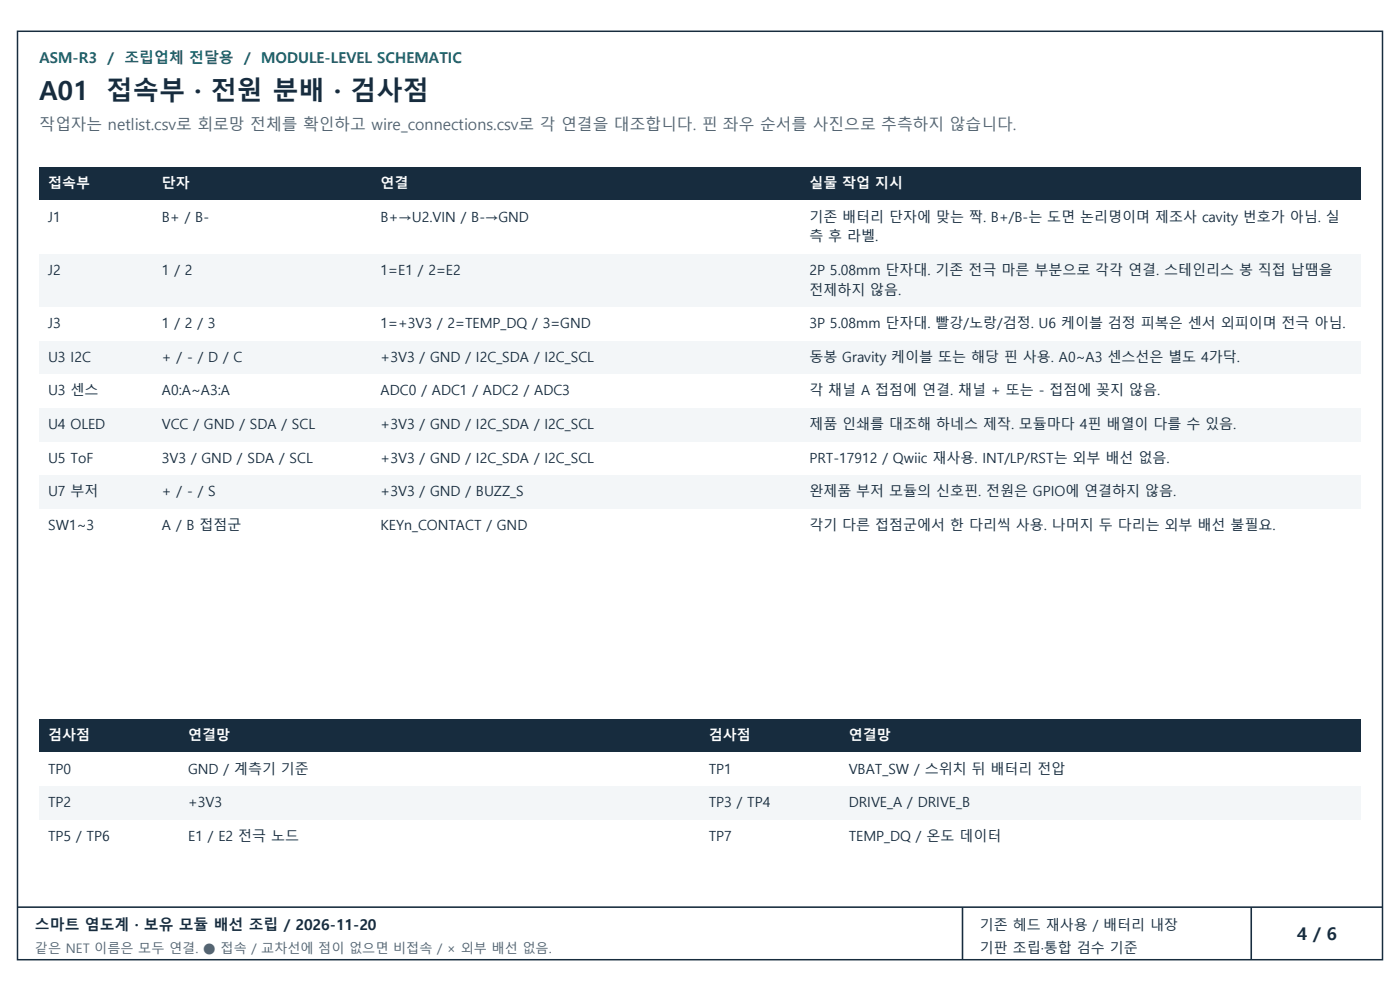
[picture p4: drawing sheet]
<svg xmlns="http://www.w3.org/2000/svg" width="420mm" height="297mm" viewBox="0 0 420 297" stroke-linecap="round" stroke-linejoin="round" font-family="sans-serif">
<defs><g id="words">
<g font-size="7.9" fill="#172c3e">
<text x="11.8" y="30.1">A01</text>
<text x="32" y="30.1">접속부 · 전원 분배 · 검사점</text>
</g>
<text font-size="5.2" fill="#172c3e" x="389" y="281.6">4 / 6</text>
<text font-size="4.7" fill="#526471" x="11.8" y="39">작업자는 netlist.csv로 회로망 전체를 확인하고 wire_connections.csv로 각 연결을 대조합니다. 핀 좌우 순서를 사진으로 추측하지 않습니다.</text>
<g font-size="4.5" fill="#076d70">
<text x="11.8" y="18.8">ASM-R3</text>
<text x="32.2" y="18.8">/ 조립업체 전달용</text>
<text x="73.3" y="18.8">/ MODULE-LEVEL SCHEMATIC</text>
</g>
<text font-size="4.5" fill="#172c3e" x="10.5" y="278.7">스마트 염도계 · 보유 모듈 배선 조립 / 2026-11-20</text>
<g font-size="4.2" fill="#fff">
<text x="14.4" y="56.4">접속부</text>
<text x="48.6" y="56.4">단자</text>
<text x="114.2" y="56.4">연결</text>
<text x="242.8" y="56.4">실물 작업 지시</text>
<text x="14.4" y="221.7">검사점</text>
<text x="56.4" y="221.7">연결망</text>
<text x="212.6" y="221.7">검사점</text>
<text x="254.6" y="221.7">연결망</text>
</g>
<g font-size="4.2" fill="#172c3e">
<text x="14.4" y="66.4">J1</text>
<text x="48.6" y="66.4">B+ / B-</text>
<text x="114.2" y="66.4">B+→U2.VIN / B-→GND</text>
<text x="242.8" y="66.4">기존 배터리 단자에 맞는 짝. B+/B-는 도면 논리명이며 제조사 cavity 번호가 아님. 실</text>
<text x="242.8" y="72.3">측 후 라벨.</text>
<text x="14.4" y="82.4">J2</text>
<text x="48.6" y="82.4">1 / 2</text>
<text x="114.2" y="82.4">1=E1 / 2=E2</text>
<text x="242.8" y="82.4">2P 5.08mm 단자대. 기존 전극 마른 부분으로 각각 연결. 스테인리스 봉 직접 납땜을</text>
<text x="242.8" y="88.3">전제하지 않음.</text>
<text x="14.4" y="98.4">J3</text>
<text x="48.6" y="98.4">1 / 2 / 3</text>
<text x="114.2" y="98.4">1=+3V3 / 2=TEMP_DQ / 3=GND</text>
<text x="242.8" y="98.4">3P 5.08mm 단자대. 빨강/노랑/검정. U6 케이블 검정 피복은 센서 외피이며 전극 아님.</text>
<text x="14.4" y="108.4">U3 I2C</text>
<text x="48.6" y="108.4">+ / - / D / C</text>
<text x="114.2" y="108.4">+3V3 / GND / I2C_SDA / I2C_SCL</text>
<text x="242.8" y="108.4">동봉 Gravity 케이블 또는 해당 핀 사용. A0~A3 센스선은 별도 4가닥.</text>
<text x="14.4" y="118.5">U3 센스</text>
<text x="48.6" y="118.5">A0:A~A3:A</text>
<text x="114.2" y="118.5">ADC0 / ADC1 / ADC2 / ADC3</text>
<text x="242.8" y="118.5">각 채널 A 접점에 연결. 채널 + 또는 - 접점에 꽂지 않음.</text>
<text x="14.4" y="128.6">U4 OLED</text>
<text x="48.6" y="128.6">VCC / GND / SDA / SCL</text>
<text x="114.2" y="128.6">+3V3 / GND / I2C_SDA / I2C_SCL</text>
<text x="242.8" y="128.6">제품 인쇄를 대조해 하네스 제작. 모듈마다 4핀 배열이 다를 수 있음.</text>
<text x="14.4" y="138.7">U5 ToF</text>
<text x="48.6" y="138.7">3V3 / GND / SDA / SCL</text>
<text x="114.2" y="138.7">+3V3 / GND / I2C_SDA / I2C_SCL</text>
<text x="242.8" y="138.7">PRT-17912 / Qwiic 재사용. INT/LP/RST는 외부 배선 없음.</text>
<text x="14.4" y="148.8">U7 부저</text>
<text x="48.6" y="148.8">+ / - / S</text>
<text x="114.2" y="148.8">+3V3 / GND / BUZZ_S</text>
<text x="242.8" y="148.8">완제품 부저 모듈의 신호핀. 전원은 GPIO에 연결하지 않음.</text>
<text x="14.4" y="158.8">SW1~3</text>
<text x="48.6" y="158.8">A / B 접점군</text>
<text x="114.2" y="158.8">KEYn_CONTACT / GND</text>
<text x="242.8" y="158.8">각기 다른 접점군에서 한 다리씩 사용. 나머지 두 다리는 외부 배선 불필요.</text>
<text x="14.4" y="231.8">TP0</text>
<text x="56.4" y="231.8">GND / 계측기 기준</text>
<text x="212.6" y="231.8">TP1</text>
<text x="254.6" y="231.8">VBAT_SW / 스위치 뒤 배터리 전압</text>
<text x="14.4" y="241.9">TP2</text>
<text x="56.4" y="241.9">+3V3</text>
<text x="212.6" y="241.9">TP3 / TP4</text>
<text x="254.6" y="241.9">DRIVE_A / DRIVE_B</text>
<text x="14.4" y="252">TP5 / TP6</text>
<text x="56.4" y="252">E1 / E2 전극 노드</text>
<text x="212.6" y="252">TP7</text>
<text x="254.6" y="252">TEMP_DQ / 온도 데이터</text>
<text x="294" y="278.7">기존 헤드 재사용 / 배터리 내장</text>
<text x="294" y="285.5">기판 조립·통합 검수 기준</text>
</g>
<text font-size="3.9" fill="#526471" x="10.5" y="285.5">같은 NET 이름은 모두 연결. ● 접속 / 교차선에 점이 없으면 비접속 / × 외부 배선 없음.</text>
</g></defs>
<path d="M5.2 9.4h409.5v278.2h-409.5z" fill-rule="evenodd" fill="#fff" stroke="#172c3e" stroke-width=".45"/>
<path d="M5.2 271.9h409.5M288.7 271.9v15.7M375.4 271.9v15.7" fill="none" stroke="#172c3e" stroke-width=".47"/>
<path d="M11.8 50.1h396.4v10h-396.4z" fill-rule="evenodd" fill="#172c3e"/>
<path d="M11.8 60.1h396.4v16h-396.4z" fill-rule="evenodd" fill="#fff"/>
<path d="M11.8 76.1h396.4v16h-396.4z" fill-rule="evenodd" fill="#f3f6f8"/>
<path d="M11.8 92.1h396.4v10h-396.4z" fill-rule="evenodd" fill="#fff"/>
<path d="M11.8 102.1h396.4v10.1h-396.4z" fill-rule="evenodd" fill="#f3f6f8"/>
<path d="M11.8 112.2h396.4v10.1h-396.4z" fill-rule="evenodd" fill="#fff"/>
<path d="M11.8 122.3h396.4v10.1h-396.4z" fill-rule="evenodd" fill="#f3f6f8"/>
<path d="M11.8 132.4h396.4v10.1h-396.4z" fill-rule="evenodd" fill="#fff"/>
<path d="M11.8 142.5h396.4v10h-396.4z" fill-rule="evenodd" fill="#f3f6f8"/>
<path d="M11.8 152.5h396.4v10.1h-396.4z" fill-rule="evenodd" fill="#fff"/>
<path d="M11.8 215.4h396.4v10.1h-396.4z" fill-rule="evenodd" fill="#172c3e"/>
<path d="M11.8 225.5h396.4v10.1h-396.4z" fill-rule="evenodd" fill="#fff"/>
<path d="M11.8 235.6h396.4v10.1h-396.4z" fill-rule="evenodd" fill="#f3f6f8"/>
<path d="M11.8 245.7h396.4v10.1h-396.4z" fill-rule="evenodd" fill="#fff"/>
<use href="#words"/>
</svg>
